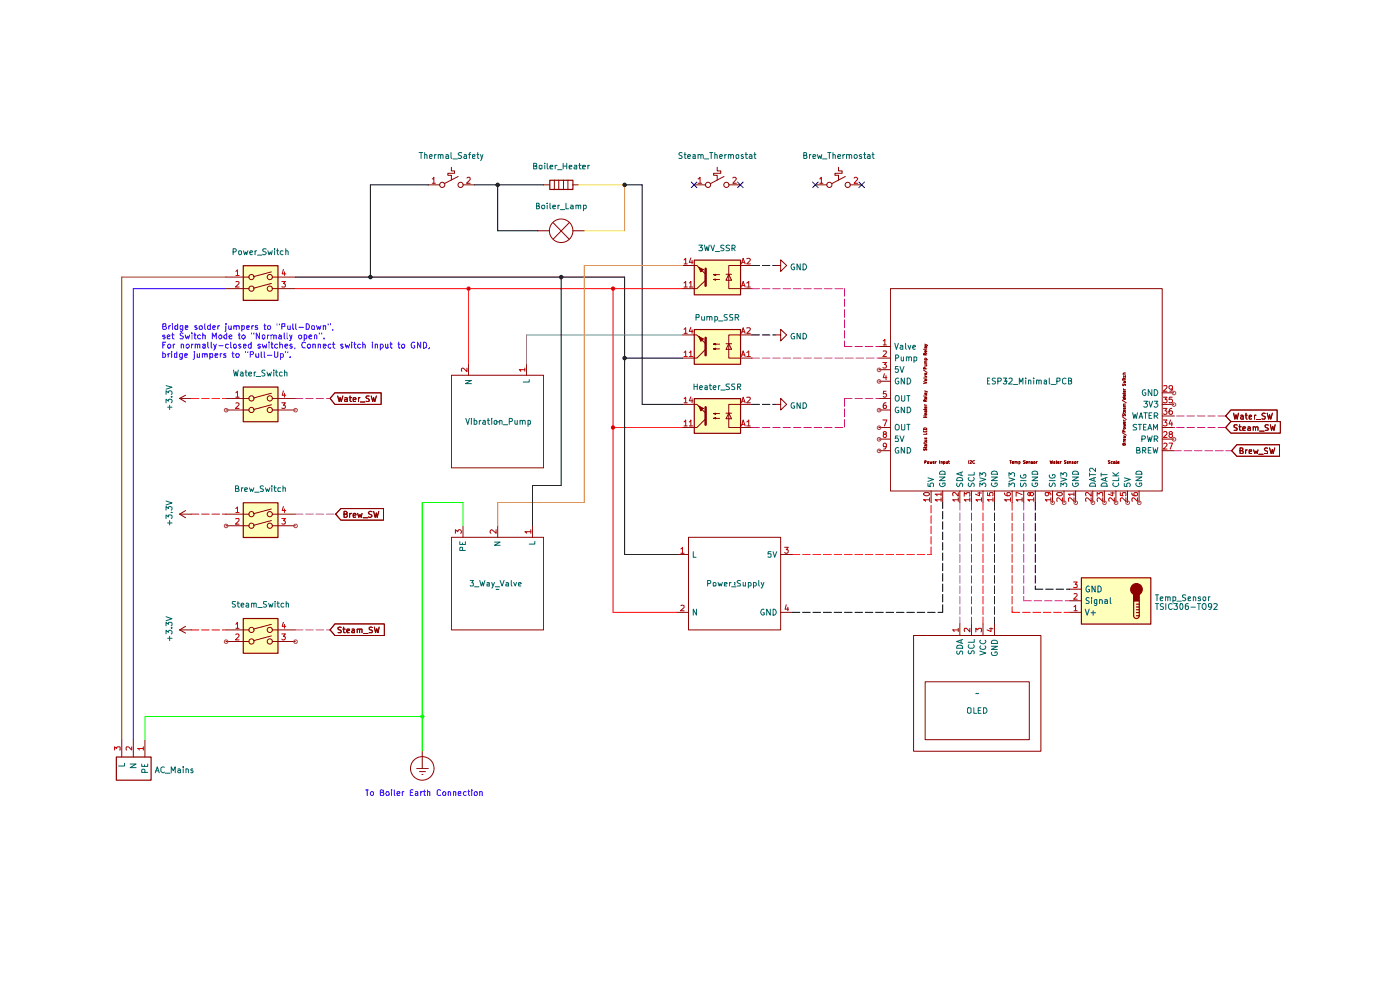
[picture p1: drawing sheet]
<svg xmlns="http://www.w3.org/2000/svg" width="297mm" height="210mm" viewBox="0 0 297 210" stroke-linecap="round" stroke-linejoin="round" font-family="sans-serif">
<g fill="#fdffbb">
<path d="M147.3 55.2h9.8v7.3h-9.8z"/>
<path d="M147.3 69.9h9.8v7.4h-9.8z"/>
<path d="M147.3 84.6h9.8v7.3h-9.8z"/>
<path d="M229.4 122.6h14.7v9.8h-14.7z"/>
<path d="M51.6 82.1h7.4v7.4h-7.4z"/>
<path d="M51.6 106.7h7.4v7.3h-7.4z"/>
<path d="M51.6 131.2h7.4v7.4h-7.4z"/>
<path d="M51.6 56.4h7.4v7.3h-7.4z"/>
</g>
<g fill="none" stroke="#8d0000" stroke-width=".21">
<path d="M147.2 39.2h2.5M152.2 35.5v.8h.7v.5h-1.5v.4h.8v1M153.6 37.4l-2.9 1.6M154.6 39.2h2.5M114.1 49h2.5M117.4 47.3l3.3 3.4M120.7 47.3l-3.3 3.4M121.5 49h2.5M151.4 59.3l.4 .1v-.2l-.4 .1h1.3M151.4 58.3l.4 .1v-.2l-.4 .1h1.3M154 58.2h1.2M154.6 58.2l.6 1.2h-1.2z"/>
<path d="M157.1 56.3h-2.5v4.9h2.5"/>
<circle cx="150.2" cy="39.2" r=".55"/>
<circle cx="154.1" cy="39.2" r=".55"/>
<circle cx="119" cy="49" r="2.5"/>
</g>
<path d="M148.1 37.9l.4-.3v1.3M148.1 38.9h.7M155.5 37.8l.1-.2h.4l.2 .3-.7 1h.7" fill="none" stroke="#b40000" stroke-width=".21"/>
<path d="M147.3 55.2h9.8v7.3h-9.8z" fill="none" stroke="#8d0000" stroke-width=".25"/>
<path d="M149.7 57v3.6" fill="none" stroke="#8d0000" stroke-width=".51"/>
<path d="M148.3 56.7l.9 .5-.5 .5z" fill="#8d0000"/>
<path d="M144.8 56.3h3l1.9 1.9v1.2l-1.9 1.8h-3M148.3 56.7l.9 .5-.5 .5zM157.1 56.3h2.4M151.4 74l.4 .1v-.3l-.4 .2h1.3M151.4 73l.4 .2v-.3l-.4 .1h1.3M154 72.9h1.2M154.6 72.9l.6 1.2h-1.2zM157.1 71h-2.5v5h2.5M157.1 61.2h2.4" fill="none" stroke="#8d0000" stroke-width=".21"/>
<g fill="none" stroke="#b40000" stroke-width=".21">
<path d="M145.1 55.1l.4-.3v1.2M145.1 56h.7M146.6 54.7l-.4 .9h.8M146.8 55.2v.8M157.3 56l.4-1.2 .4 1.2M157.4 55.6h.6M158.4 54.9l.5-.1 .3 .2-.8 1h.8M145.1 60l.4-.3v1.2M145.1 60.9h.7M146.2 60l.4-.3v1.2M146.2 60.9h.8M157.3 60.9l.4-1.2 .4 1.2"/>
<path d="M157.4 60.5h.6M158.4 60l.4-.3v1.2M158.4 60.9h.8"/>
</g>
<path d="M147.3 69.9h9.8v7.4h-9.8z" fill="none" stroke="#8d0000" stroke-width=".25"/>
<path d="M149.7 71.6v3.8" fill="none" stroke="#8d0000" stroke-width=".51"/>
<path d="M148.3 71.4l.9 .5-.5 .5z" fill="#8d0000"/>
<g fill="none" stroke="#8d0000" stroke-width=".21">
<path d="M90.9 39.2h2.4M95.8 35.5v.8h.6v.5h-1.4v.4h.8v1M97.2 37.4l-3 1.6M98.2 39.2h2.5M115.3 39.2h1.3M117.6 38.2v1.9M118.5 38.2v1.9M119.6 38.2v1.9M120.5 38.2v1.9M121.5 39.2h1.2M95.8 79.6h19.5v19.6h-19.5zM99.4 77.2v2.4"/>
<path d="M111.7 77.2v2.4M144.8 71h3l1.9 1.9v1.2l-1.9 1.9h-3M148.3 71.4l.9 .5-.5 .5zM157.1 76h2.4M157.1 71h2.4M151.4 88.7l.4 .1v-.2l-.4 .1h1.3M151.4 87.7l.4 .2v-.3l-.4 .1h1.3M154 87.6h1.2M154.6 87.6l.6 1.2h-1.2zM157.1 85.8h-2.5v4.9h2.5M95.8 114h19.5v19.6h-19.5zM98.2 111.5v2.5"/>
<path d="M105.6 111.5v2.5M113 111.5v2.5M143.6 117.6h2.5M146.1 114h19.5v19.6h-19.5zM165.6 117.6h2.5M143.6 129.9h2.5M165.6 129.9h2.5"/>
<circle cx="93.8" cy="39.2" r=".55"/>
<circle cx="97.7" cy="39.2" r=".55"/>
</g>
<g fill="none" stroke="#b40000" stroke-width=".21">
<path d="M91.7 37.9h.2l.1-.3v1.3M91.7 38.9h.7M99.1 37.8l.1-.2h.4l.1 .2v.3l-.7 .8h.7M99.1 78.1v.7l-.9-.7-.3 .2 .1 .5M111.3 78.4h-1.1l.3 .4M111.3 78.1v.7M145.1 74.8l.4-.4v1.2M145.1 69.9l.4-.4v1.2M145.1 75.6h.7M145.1 70.7h.7M146.2 74.8l.4-.4v1.2M146.2 75.6h.8"/>
<path d="M146.6 69.4l-.4 .9h.8M146.8 69.9v.8M157.3 75.6l.4-1.2 .4 1.2M157.3 70.7l.4-1.2 .4 1.2M157.4 75.3h.6M157.4 70.4h.6M158.4 74.8l.4-.4v1.2M158.4 69.6l.6-.1 .2 .2-.1 .3-.7 .7h.8M158.4 75.6h.8M96.6 113.1v-.7l.5 .4 .1-.3 .4-.1 .3 .2v.4l-.2 .1M105.2 112.4v.7l-.9-.7-.3 .2v.4l.1 .1M112.6 112.8h-1.3l.4 .2v.1"/>
<path d="M112.6 112.4v.7M144.4 116.4l.4-.3v1.3M144.4 117.4h.7M166.5 116.1h.7l-.4 .5h.3l.1 .2-.1 .5-.5 .1-.1-.2M144.4 128.5h.7v.4l-.7 .7h.7M166.8 128.3l-.3 .9h.8M167.1 128.8v.8"/>
</g>
<path d="M116.6 38.2h4.9v2h-4.9zM147.3 84.6h9.8v7.3h-9.8z" fill="none" stroke="#8d0000" stroke-width=".25"/>
<g fill="none" stroke="#006664" stroke-width=".21">
<path d="M98.7 80.7h1.3l-1.3 .7h1.3M112.3 80.5v.5h-1.3M97.5 114.9v.6h1.2v-.6M98.1 116.8v-.6l-.5-.1-.1 .7h1.2M98.1 115.2v.3M104.9 115h1.2l-1.2 .7h1.2M113.5 114.8v.6h-1.2M147.1 117v1.2h.6M163.6 117h-.6l-.1 .5h.7v.6h-.7M164 117l.3 1.2 .5-1.2M147.7 129.2v1.3l-.6-1.3v1.3M162.1 129.3l-.1-.1a.6 .6 0 0 0-.6 .7 .6 .6 0 0 0 .7 .5v-.4h-.2"/>
<path d="M163.4 129.2v1.3l-.8-1.3v1.3M164 129.2a.64 .64 0 0 1 .7 .6 .64 .64 0 0 1-.7 .7z"/>
</g>
<path d="M149.7 86.4v3.7" fill="none" stroke="#8d0000" stroke-width=".51"/>
<path d="M148.3 86.1l.9 .5-.5 .5z" fill="#8d0000"/>
<g fill="none" stroke="#8d0000" stroke-width=".21">
<path d="M173 39.2h2.4M177.9 35.5v.8h.8v.5h-1.6v.4h.8v1M179.3 37.4l-2.8 1.6M180.3 39.2h2.5M164.4 56.3h1.2v-1.2l1.3 1.2-1.3 1.3v-1.3M164.4 71h1.2v-1.1l1.3 1.1-1.3 1.3v-1.3M144.8 85.8h3l1.9 1.8v1.2l-1.9 1.9h-3M148.3 86.1l.9 .5-.5 .5zM157.1 90.7h2.4M157.1 85.8h2.4M164.4 85.8h1.2v-1.3l1.3 1.3-1.3 1.2v-1.2M261.1 89.4h10.5v2.5h-10.5l-1.1-1.2z"/>
<path d="M261.1 87h9.8v2.4h-9.8l-1.1-1.2zM261.7 87.6l.3 1.3 .2-.9 .3 .9 .2-1.3M262.4 94.3h9v2.5h-9l-1.1-1.2zM262.5 90.2h-.7v.4l.6 .2 .1 .1-.1 .4h-.6M262.8 90.5h.5M263 90.1v1l.1 .2h.2M263.1 95.6h.4l.2-.2v-.3l-.6-.1v1.2h.6v-.3l-.2-.3M263.2 88.2l.4-.1 .1 .1v.7M263.7 90.9l.5-.1-.1-.3-.4 .1v.7h.5M263.7 88.3l-.6 .3 .2 .3 .4-.1M264.2 88.1h.4M264.2 95.4v.8"/>
<path d="M264.3 87.6v1.1l.3 .2M264.6 95.4l-.4 .3M264.8 90.6l.3-.1 .2 .2v.6h-.5l-.1-.3 .1-.1 .5-.1M265 95.9l.5-.2v-.3h-.5v.8h.5M265 88.5l.5-.2v-.1h-.5v.6h.5M265.9 90.6l.3-.1 .2 .2v.6M265.9 90.5v.8M265.9 95.4l.3 .8 .3-.5 .2 .5 .2-.8M266.1 88.1v.8M266.4 90.7l.1-.2 .4 .1v.7M266.5 88.1l-.4 .1v.1M266.5 89h1"/>
<path d="M267 96.4h1M267.2 91.5h.9M268.4 87.7l-.4-.1-.3 .3 .1 .3 .6 .2v.3l-.2 .2-.5-.1M268.8 87.6l.4 1.3 .1-.9 .3 .9 .3-1.3M268.9 95.1l-.4-.1-.3 .3 .3 .3 .4 .2v.3l-.7 .1M269.1 90.2h-.7v.4l.7 .3-.2 .4h-.5M269.3 95l.4 1.2 .2-.9 .2 .9 .3-1.2M269.5 90.1l.3 1.2 .2-.9 .3 .9 .2-1.2M193.8 134.8h27v24.6h-27zM203.6 132.3v2.5M206.1 132.3v2.5M208.5 132.3v2.5"/>
<path d="M211 132.3v2.5M196.3 144.6h22.1v12.3h-22.1z"/>
<circle cx="175.9" cy="39.2" r=".55"/>
<circle cx="179.8" cy="39.2" r=".55"/>
</g>
<g fill="none" stroke="#b40000" stroke-width=".21">
<path d="M173.9 37.9l.3-.3v1.3M173.9 38.9h.7M181.2 37.8l.2-.2h.3l.3 .3-.8 1h.8M145.1 89.5l.4-.4v1.3M145.1 84.6l.4-.3v1.1M145.1 90.4h.7M145.1 85.4h.7M146.2 89.5l.4-.4v1.3M146.2 90.4h.8M146.6 84.2l-.4 .8h.8M146.8 84.6v.8M157.3 90.4l.4-1.3 .4 1.3"/>
<path d="M157.3 85.4l.4-1.1 .4 1.1M157.4 90h.6M157.4 85.1h.6M158.4 89.5l.4-.4v1.3M158.4 84.3h.6l.2 .1-.1 .4-.7 .6h.8M158.4 90.4h.8M203.3 133.6h-1.2l.3 .4M203.3 133.3v.7M205.7 133.3v.7l-.6-.7h-.5v.7M207 134v-.7l.4 .3 .2-.3h.5v.7M209.9 133.4h.8M210.2 133.2v.8l-.8-.4"/>
</g>
<g fill="none" stroke="#006664" stroke-width=".21">
<path d="M203 138.1v.4l.2 .3 .3-.2 .2-.5h.4l.1 .2-.1 .5M203.1 136.9h1l.1 .6h-1.2zM203.9 135.8v.6M204.2 135.6l-1.2 .5 1.2 .4M205.5 138v.6h.5l.2-.5 .2-.1 .3 .3-.1 .4M205.6 136.7l-.2 .5 .3 .3h.6l.3-.2 .1-.3-.2-.3M206.7 135.6v.6h-1.3M207.9 138.1l1.2 .4-1.2 .5M208 137l-.1 .3a.65 .65 0 0 0 .6 .5 .65 .65 0 0 0 .6-.5l-.1-.3M208 135.8l-.1 .2a.6 .6 0 0 0 .6 .6 .6 .6 0 0 0 .5-.8M210.3 137.1h1.3l-1.3 .7h1.3M210.4 138.4v.5l.3 .1h.5l.3-.1 .1-.4-.2-.2h-.3v.2"/>
<path d="M210.4 136l.3-.2h.5l.4 .4v.3h-1.3z"/>
</g>
<path d="M229.4 122.6h14.7v9.8h-14.7zM240.5 130.6a.59 .59 0 0 0 .6 .6 .59 .59 0 0 0 .6-.6M241.1 130.6h.6M241.1 129.9h.6M241.1 129.3h.6M241.1 128.7h.6M241.1 128.2h.6M241.7 127.5v3.1" fill="none" stroke="#8d0000" stroke-width=".25"/>
<circle cx="241.1" cy="125" r="1.23" fill="#8d0000"/>
<g fill="none" stroke="#8d0000" stroke-width=".25">
<path d="M240.5 127.5v3.1"/>
<circle cx="241.1" cy="125" r="1.23"/>
</g>
<path d="M240.5 125.7h1.2v1.8h-1.2z" fill="#8d0000"/>
<path d="M51.6 56.4h7.4v7.3h-7.4zM51.6 82.1h7.4v7.4h-7.4zM51.6 106.7h7.4v7.3h-7.4zM51.6 131.2h7.4v7.4h-7.4zM240.5 125.7h1.2v1.8h-1.2zM24.7 160.6h7.4v4.9h-7.4z" fill="none" stroke="#8d0000" stroke-width=".25"/>
<g fill="none" stroke="#8d0000" stroke-width=".21">
<path d="M47.9 58.8h4.9M57.6 57.7l-3.8 1M57.7 58.8h5M47.9 61.2h4.9M57.6 60.1l-3.8 1M57.7 61.2h5M186.4 73.5h2.5M186.4 76h2.5M186.4 78.4h2.5M188.9 61.2h57.7v43h-57.7zM195.9 78.5l.8 .5M196.2 79.7l.4 .2h-.4"/>
<path d="M196.2 73l.6 .3M196.2 77.4h.4M196.3 78.2v-.2l-.3-.1-.1 .3h.7M196.3 75.3v-.4l-.4 .1v.3h.7M196.3 73.5v.3h.3l-.1-.3M196.5 79.2v.2h-.3v-.2h.1v.2M196.5 77.4v.3h-.3M196.5 76.3l.1-.2-.2-.1h-.2v.3h.6M196.5 74.4v.3h-.3v-.3h.1v.3M196.6 76.8l-.4 .1v.2h.4M196.6 76.6h-.3v.2M196.6 74l-.7 .1"/>
<path d="M196.6 73.5h-.3l-.1 .3M196.6 74.9l-.3 .2M196.6 73.2l-.4 .1M238.2 79.3h.6M238.3 79.7l.1 .2h.3v-.2M238.8 79.1h-.4v.2M38.1 84.5h2.5M38.1 84.5l1.3 .8M39.4 83.8l-1.3 .7M47.9 84.5h4.9M47.9 87h4.9M57.6 83.4l-3.8 1"/>
<path d="M57.6 85.9l-3.8 1M57.7 84.5h5M57.7 87h5M71 83.3h9.9v2.5h-9.9l-1-1.3zM71.6 84l.4 1.2 .1-.9 .3 .9 .3-1.2M73.2 84.4h.5v.8M73.7 84.7l-.5 .1-.1 .1 .1 .3 .5-.1M74.1 84.3h.5M74.3 84v1l.3 .2M74.9 84.8l.6-.1-.1-.4-.5 .1v.7h.5M76 84.3v.9M76.4 84.3l-.4 .3"/>
<path d="M76.5 85.3h.9M78.3 84h-.5l-.2 .2 .2 .3 .5 .3v.3h-.7M78.7 84l.4 1.2 .2-.9 .2 .9 .3-1.2M186.4 80.9h2.5M186.4 84.5h2.5M186.4 87h2.5M186.4 90.7h2.5M186.4 93.1h2.5M186.4 95.6h2.5M195.9 81l.7 .2-.7 .2M195.9 91.4v.2h.7v-.2M195.9 88.6h.7"/>
<path d="M195.9 88.2h.7M196 95.2v.3l.3-.1v-.2l.3 .1-.1 .2M196 90.8h.5l.1 .3h-.7zM196.2 85.8l.1 .1M196.2 82.9l.6 .3M196.2 92.9l.1 .2 .2-.2v.2M196.2 98.1l.3-.2-.1-.2h-.2v.6M196.2 86.7v.3M196.2 93.8v.3M196.2 94.8v.2M196.2 85.9h.4M196.2 93.4h.4"/>
<path d="M196.3 85.1l-.1-.3-.3 .1v.2h.7M196.3 88.2v.4M196.3 91.5v.1M196.3 80.5v.3l.3-.1-.1-.2M196.3 87.1l.1 .4 .2-.1-.1-.3M196.3 83.4l.1 .3h.2l-.1-.3M196.3 94.3v.3l.3-.1-.1-.2M196.5 87.7v.3h-.3v-.3l.1-.1v.4M196.5 86.3v.2h-.3v-.2h.1v.2M196.5 84.3v.3l-.3-.1v-.2h.1v.3M196.5 93.4v.3h-.3M196.6 80.5h-.4v.3"/>
<path d="M196.6 80.1l-.7 .1M196.6 87.1h-.3l-.1 .3M196.6 86.7l-.1 .2h-.6M196.6 83.9l-.7 .1M196.6 83.4h-.4v.3M196.6 94.8l-.1 .1h-.6M196.6 94.3h-.4v.3M196.6 93.8l-.1 .2h-.6M196.6 91.9v.2h-.7M196.6 84.8l-.3 .2M196.6 83.1l-.4 .1M196.8 98h.2v.3h-.2z"/>
<path d="M197.3 97.9l.1 .4v-.2l.2 .2 .1-.4M198 98.1h.2l-.1-.2-.1 .1v.3h.2M198.5 97.9v.4M198.6 97.9l-.1 .2M199.3 97.7v.6M199.6 98h.3v.3M199.6 97.9v.4M200.2 98l.1-.1 .2 .2-.1 .2h-.2M200.2 97.9v.6M200.7 97.9v.4l.3-.1M201 97.9v.4M201.2 97.9h.2"/>
<path d="M201.3 97.7v.5l.1 .1M205.5 97.7v.6M205.7 97.7h.4v.3l-.4 .3h.4M206.8 97.7l-.5 .1v.3l.2 .2 .3-.1M214.2 97.7h.4M214.4 97.7v.6M214.7 98.1h.4l-.1-.2-.3 .1v.2l.4 .1M215.3 98h.3v.3M215.3 97.9v.4M215.6 98h.2v.3M216.2 98h.2v.2l-.2 .1M216.2 97.9v.6"/>
<path d="M217.5 97.7h-.3l-.1 .2a.3 .3 0 0 1 .3 .1 .3 .3 0 0 1 0 .3h-.3M217.7 98.1h.3l-.1-.2-.2 .1v.2l.2 .1M218.3 98h.2v.3M218.3 97.9v.4M219 98h-.2l.2 .1v.2h-.2M219.3 98l.2-.1 .1 .3-.2 .1zM219.9 97.9v.4M220.1 97.9l-.2 .2M222.8 97.7l.1 .6 .1-.4 .2 .4 .1-.6M223.5 98h.3v.3h-.3v-.2h.3M224 97.9h.2M224.1 97.7l.1 .6"/>
<path d="M224.4 98.1h.3l-.1-.2-.2 .1v.2l.3 .1M225 97.9v.4M225.1 97.9l-.1 .2M226.1 97.7h-.3v.3l.3 .1v.2h-.3M226.4 98.1h.3l-.1-.2-.2 .1v.3h.3M226.9 98h.3v.3M226.9 97.9v.4M227.7 98h-.3l.3 .3h-.3M227.9 98h.4l-.1 .3-.3-.1zM228.5 97.9v.4M228.7 97.9l-.2 .2M235.5 97.7h-.4v.3l.4 .1-.1 .2h-.3"/>
<path d="M236 98h-.3v.2l.3 .1M236.2 98h.4v.3h-.4l.1-.2h.3M236.8 97.7l.1 .6M237.1 98.1h.3l-.1-.2-.2 .1v.2l.3 .1M238.1 91.8l.8 .5M238.1 88.4l.8 .6M238.1 84.9l.8 .5M238.2 87.9v.3h.2l.1-.3 .3 .1-.1 .2M238.2 84.3l.6 .1-.5 .1 .5 .2-.6 .1M238.2 81.5v.3l.5-.3v.3M238.2 80.5h.1M238.3 93.6l.1 .1"/>
<path d="M238.3 92.5l.5 .1-.4 .1 .4 .1-.5 .1M238.3 90l.5 .1-.4 .2 .4 .1h-.5M238.3 89.1l.1 .2M238.3 82.5l.1 .1M238.3 80.8l.5 .1-.4 .1 .4 .1-.5 .1M238.3 93.7h.5M238.3 89.3h.5M238.3 80.1v.3M238.3 83.3v.3M238.3 87.5v.2M238.3 86.2h.5M238.3 82.6h.5"/>
<path d="M238.3 80.5h.5M238.4 94.2h.4v.2h-.6v-.3l.2 .1v.2M238.4 91.6v-.3l-.1-.1-.1 .4h.6M238.4 90.7l.4 .1-.2 .2-.3-.1zM238.5 86.5v.3l.3-.1-.1-.2M238.5 83.7v.4l.3-.1-.1-.3M238.7 93.1v.3h-.4v-.3h.2v.3M238.7 89.5v.3h-.3l-.1-.3h.2v.3M238.7 87.1v.2h-.4v-.2h.2v.2M238.7 82.9v.3h-.4v-.3h.2v.3M238.8 87.5l-.1 .1h-.5M238.8 86.5h-.5v.3"/>
<path d="M238.8 85.9h-.5l.1 .3M238.8 85.7h-.5l.1 .2M238.8 83.7h-.4l-.1 .4M238.8 83.3l-.1 .2h-.5M238.8 80.1l-.1 .2h-.5M246.6 88.2h2.4M246.6 90.7h2.4M246.6 93.1h2.4M246.6 95.6h2.4M246.6 83.3h2.4M246.6 85.8h2.4M261.1 89.4h10.5v2.5h-10.5l-1.1-1.2z"/>
<path d="M261.1 87h9.8v2.4h-9.8l-1.1-1.2zM261.7 87.6l.3 1.3 .2-.9 .3 .9 .2-1.3M262.4 94.3h9v2.5h-9l-1.1-1.2zM262.5 90.2h-.7v.4l.6 .2 .1 .1-.1 .4h-.6M262.8 90.5h.5M263 90.1v1l.1 .2h.2M263.1 95.6h.4l.2-.2v-.3l-.6-.1v1.2h.6v-.3l-.2-.3M263.2 88.2l.4-.1 .1 .1v.7M263.7 90.9l.5-.1-.1-.3-.4 .1v.7h.5M263.7 88.3l-.6 .3 .2 .3 .4-.1M264.2 88.1h.4M264.2 95.4v.8"/>
<path d="M264.3 87.6v1.1l.3 .2M264.6 95.4l-.4 .3M264.8 90.6l.3-.1 .2 .2v.6h-.5l-.1-.3 .1-.1 .5-.1M265 95.9l.5-.2v-.3h-.5v.8h.5M265 88.5l.5-.2v-.1h-.5v.6h.5M265.9 90.6l.3-.1 .2 .2v.6M265.9 90.5v.8M265.9 95.4l.3 .8 .3-.5 .2 .5 .2-.8M266.1 88.1v.8M266.4 90.7l.1-.2 .4 .1v.7M266.5 88.1l-.4 .1v.1M266.5 89h1"/>
<path d="M267 96.4h1M267.2 91.5h.9M268.4 87.7l-.4-.1-.3 .3 .1 .3 .6 .2v.3l-.2 .2-.5-.1M268.8 87.6l.4 1.3 .1-.9 .3 .9 .3-1.3M268.9 95.1l-.4-.1-.3 .3 .3 .3 .4 .2v.3l-.7 .1M269.1 90.2h-.7v.4l.7 .3-.2 .4h-.5M269.3 95l.4 1.2 .2-.9 .2 .9 .3-1.2M269.5 90.1l.3 1.2 .2-.9 .3 .9 .2-1.2M38.1 109.1h2.5M38.1 109.1l1.3 .7M39.4 108.3l-1.3 .8M47.9 109.1h4.9"/>
<path d="M47.9 111.5h4.9M57.6 108l-3.8 1M57.6 110.4l-3.8 1M57.7 109.1h5M57.7 111.5h5M72.3 107.9h9.1v2.4h-9.1l-1.1-1.2zM73 109.1h.4l.3-.4-.3-.2h-.4v1.2l.7-.1v-.4l-.3-.1M74.2 108.9v.8M74.6 108.9l-.4 .2M74.9 109.3l.6-.1-.1-.3-.5 .1v.7h.5M75.9 108.9l.2 .8 .3-.6 .2 .6 .2-.8M77.1 109.8h.9"/>
<path d="M78.9 108.6l-.5-.1-.2 .2v.3l.6 .2 .1 .3-.2 .2h-.5M79.3 108.5l.3 1.2 .2-.9 .2 .9 .4-1.2M197.5 104.2v2.4M200 104.2v2.4M203.6 104.2v2.4M206.1 104.2v2.4M208.5 104.2v2.4M211 104.2v2.4M214.7 104.2v2.4M217.2 104.2v2.4M219.6 104.2v2.4M223.3 104.2v2.4"/>
<path d="M225.7 104.2v2.4M228.2 104.2v2.4M231.8 104.2v2.4M234.3 104.2v2.4M236.7 104.2v2.4M239.2 104.2v2.4M241.6 104.2v2.4M38.1 133.6h2.5M38.1 133.6l1.3 .7M39.4 132.9l-1.3 .7M47.9 133.6h4.9M47.9 136.1h4.9"/>
<path d="M57.6 132.4l-3.8 1M57.6 134.9l-3.8 1M57.7 133.6h5M57.7 136.1h5M71 132.3h10.5v2.5h-10.5l-1-1.2zM72.4 133.1h-.7l.1 .4a.47 .47 0 0 1 .5 .2 .47 .47 0 0 1 0 .5h-.6M72.7 133.4h.5M72.9 133v1l.1 .2h.2M73.6 133.9l.6-.2-.1-.3h-.4l-.1 .2 .1 .6h.4M74.7 133.4h.4l.1 .2v.6h-.5l-.1-.2 .6-.3M75.8 133.5l.5-.1v.8M75.8 133.4v.8"/>
<path d="M76.3 133.6l.1-.2h.4v.8M77.1 134.4h1M79 133.1h-.7v.3l.7 .5-.1 .3h-.6M79.4 133l.3 1.2 .2-.8 .3 .8 .2-1.2M226.9 129.9h2.5M226.9 127.4h2.5M226.9 125h2.5M25.8 156.9v3.6M28.3 156.9v3.6M30.7 156.9v3.6M89.6 159.4v3.6M88.4 163h2.5"/>
<path d="M89 163.7h1.3M89.5 164.3h.3"/>
<circle cx="53.3" cy="58.8" r=".55"/>
<circle cx="57.2" cy="58.8" r=".55"/>
<circle cx="53.3" cy="61.2" r=".55"/>
<circle cx="57.2" cy="61.2" r=".55"/>
<circle cx="53.3" cy="87" r=".55"/>
<circle cx="53.3" cy="84.5" r=".55"/>
<circle cx="57.2" cy="87" r=".55"/>
<circle cx="57.2" cy="84.5" r=".55"/>
<circle cx="53.3" cy="109.1" r=".55"/>
<circle cx="53.3" cy="111.5" r=".55"/>
<circle cx="57.2" cy="109.1" r=".55"/>
<circle cx="57.2" cy="111.5" r=".55"/>
<circle cx="53.3" cy="136.1" r=".55"/>
<circle cx="53.3" cy="133.6" r=".55"/>
<circle cx="57.2" cy="133.6" r=".55"/>
<circle cx="57.2" cy="136.1" r=".55"/>
<circle cx="89.6" cy="163" r="2.5"/>
</g>
<g fill="none" stroke="#b40000" stroke-width=".21">
<path d="M50 57.6l.4-.4v1.2M50 59.8l.5-.1 .2 .3-.7 .9h.7M50 58.4h.7M59.8 59.7h.7l-.4 .4 .4 .3v.3l-.1 .2-.6-.1M60.1 57.2l-.2 .9h.7M60.4 57.7v.7M187.3 76.9h.7l-.4 .4 .4 .3v.4h-.7M187.4 72.3l.3-.3v1.2M187.4 74.5l.6-.1v.4l-.7 .8h.7M187.4 73.2h.6M187.6 79.3l-.2 .8h.7M188 79.7v.8"/>
<path d="M50 83.3l.4-.3v1.3M50 85.5l.5-.1 .2 .4-.7 .8h.7M50 84.3h.7M59.8 85.4h.7l-.4 .5 .4 .2v.4l-.1 .1-.6-.1M60.1 82.9l-.2 .9h.7M60.4 83.4v.9M187.3 89.1h.8l-.5 1.3M187.6 92.1l-.1-.1a.31 .31 0 0 1 0-.4 .31 .31 0 0 1 .5 .1v.3l-.5 .1-.1 .5a.35 .35 0 0 0 .3 .2 .35 .35 0 0 0 .3-.2v-.5h-.2M188 83h-.5l-.1 .6 .6-.1v.7l-.5 .1-.1-.2M188 85.4l-.5 .1-.1 .4 .1 .7h.5v-.7h-.5l-.1 .2M188 94.6v.2h-.5l-.1-.2 .1-.5 .3-.1 .2 .2a.85 .85 0 0 1-.3 1.1h-.2M246.8 84.3h.8l-.5 .4 .5 .2-.1 .5h-.7"/>
<path d="M246.8 86.6h.8l-.5 .5 .5 .3-.1 .4h-.7M246.8 89.1h.8l-.5 .5 .5 .2-.1 .5h-.7M246.9 81.9l.6-.1 .1 .3-.8 .9h.8M246.9 91.7l.4-.2 .3 .5-.8 .8h.8M246.9 94.2l.4-.2 .3 .4-.8 .9h.8M248 94h.8l-.6 1.3M248.2 92.1l-.2-.3 .2-.3h.3l.3 .4-.8 .4v.3l.2 .2 .5-.1 .1-.1v-.3l-.3-.2M248.3 89.1l-.3 .8h.8M248.6 86.6a.72 .72 0 0 0-.6 .6 .72 .72 0 0 0 .2 .7l.5-.1a.42 .42 0 0 0-.1-.5 .42 .42 0 0 0-.5-.1l-.1 .2M248.6 89.5v.9M248.7 84.3h-.6l-.1 .5h.7v.6h-.7M248.8 82.3l-.3 .3h-.3l-.2-.3v-.3l.2-.2h.4a.94 .94 0 0 1 0 1.1l-.4 .1"/>
<path d="M50 107.9l.4-.4v1.2M50 110.1l.6-.1 .1 .3-.7 .9h.7M50 108.7h.7M59.8 110h.7l-.4 .4 .4 .3v.4h-.7M60.1 107.5l-.2 .8h.7M60.4 108v.7M195.9 104.7l.3-.2h.7l.2 .2a.6 .6 0 0 1-.4 .5 .6 .6 0 0 1-.7-.2zM197.2 106h-1.3l.4 .4M197.2 105.6v.8M199.6 106h-1.2l.4 .4M199.6 104.8h-1.2l.4 .4M199.6 104.5v.7"/>
<path d="M199.6 105.6v.8M203.3 106h-1.2l.3 .4M203.3 104.5v.8l-.7-.8h-.4v.7M203.3 105.6v.8M204.6 105.3v-.8l.4 .3 .2-.3h.5v.8M205.7 106h-1.1l.3 .4M205.7 105.6v.8M207.4 104.6h.8M207.8 104.4v.8l-.9-.4M208.2 106h-1.2l.4 .4M208.2 105.6v.8M209.5 104.5v.6l.6 .1-.2-.2v-.3l.2-.2h.5v.7"/>
<path d="M210.7 106h-1.2l.3 .4M210.7 105.6v.8M213.1 104.6l.2 .4 .8 .2 .3-.3-.2-.4-.6 .1v.4l.2 .2M214.4 106h-1.3l.3 .2v.2M214.4 105.6v.8M216.8 106h-1.2l.3 .2v.2M216.8 104.9l-1.2-.5v.9M216.8 105.6v.8M218.5 104.7l.2-.2h.4l.2 .2v.2l-.3 .3h-.2l-.3-.3-.1-.4-.4 .2v.2l.3 .3 .2-.3M219.3 106h-1.3l.4 .2v.2M219.3 105.6v.8M222.3 104.5l.2 .2v.2l-.2 .3h-.4l-.2-.2 .1-.5h.9l.2 .5"/>
<path d="M222.9 106h-1.2l.4 .4M222.9 105.6v.8M224.2 104.7l.2-.2h.7l.3 .2a.64 .64 0 0 1-.6 .5 .64 .64 0 0 1-.6-.4zM225.4 105.6v.8l-.9-.8-.3 .2 .1 .6M227.8 105.6v.8l-.8-.8-.3 .2v.6M227.8 104.8h-1.1l.3 .4M227.8 104.5v.7M231.5 105.6v.8l-.9-.8-.3 .2 .1 .6M231.5 104.5v.8l-.7-.8h-.4v.7M232.8 105.3v-.8l.4 .3 .1-.3h.6v.8M233.9 105.6v.8l-.8-.8-.3 .2v.6M235.6 104.6h.8"/>
<path d="M236.1 104.4v.8l-1-.4M236.4 105.6v.8l-.9-.8-.3 .2 .1 .6M237.7 104.5v.6l.6 .1-.2-.2v-.3l.2-.2h.5v.7M238.8 105.6v.8l-.8-.8-.3 .2v.6M240.1 104.6l.1 .4a.94 .94 0 0 0 1.1 0l-.1-.5h-.5l-.2 .4 .3 .3M241.3 105.6v.8l-.8-.8-.4 .2 .1 .6M50 132.4l.4-.4v1.3M50 134.6l.5-.1 .2 .3-.7 .9h.7M50 133.3h.7M59.8 134.5h.7l-.4 .5 .4 .1v.4l-.2 .2h-.4l-.1-.1M60.1 132l-.2 .9h.7M60.4 132.4v.9"/>
<path d="M227.8 123.5h.7l-.4 .5h.3l.1 .1-.1 .5h-.6M227.8 128.7l.4-.3v1.2M227.8 126l.5-.1 .2 .4-.7 .8h.7M227.8 129.6h.7M24.3 159.1v-.7l.4 .4 .2-.4h.5v.7M27.9 158.4v.7l-.6-.7-.5 .1v.6M30.4 158.8h-1.2l.4 .3M30.4 158.4v.7"/>
</g>
<g fill="none" stroke="#006664" stroke-width=".21">
<path d="M189.8 72.8l.4 1.3 .4-1.3M190 76h.4l.3-.3-.3-.4h-.4v1.3M190.5 77.7h-.5l-.1 .6 .6-.1v.7l-.4 .1-.2-.2M190.9 77.7l.5 1.3 .4-1.3M191 73.3h.5v.8M191.2 75.7v.7l.2 .2 .3-.2M191.5 73.5l-.6 .3 .2 .3 .4-.1M191.7 75.7v.9M192.1 72.8v1.1l.2 .2M192.3 75.8h.5v.8M192.3 75.7v.9M192.6 73.2l.4 .9 .2-.9"/>
<path d="M192.8 75.9l.2-.2 .4 .2v.7M193.6 73.7l.6-.2-.1-.3-.5 .2v.5l.2 .2 .3-.1M193.9 75.8h.6v.6l-.2 .2-.4-.1M193.9 75.7v1.2M190.1 83.9h.4a.74 .74 0 0 1 .2 1l-.5 .2a.86 .86 0 0 1-.1-1.2zM190.2 90l.5 .2a.74 .74 0 0 1-.2 1h-.4a.86 .86 0 0 1 .1-1.2zM190.5 92.5h-.5l-.1 .6 .2-.2 .4 .1v.7l-.6-.1M190.6 80.3l-.1-.1a.64 .64 0 0 0-.6 .6 .64 .64 0 0 0 .5 .7l.3-.2v-.4h-.3M190.6 86.4h-.4a.61 .61 0 0 0-.3 .8 .61 .61 0 0 0 .8 .3v-.4h-.3M190.6 95l-.1-.1a.66 .66 0 0 0-.6 .5 .66 .66 0 0 0 .3 .7l.5-.1v-.4h-.3M190.9 92.5l.5 1.2 .4-1.2M191.3 83.9l.1 1.1a.36 .36 0 0 0 .5-.2v-.9"/>
<path d="M191.3 90l.1 1.2h.5v-1.2M191.9 80.2v1.3l-.7-1.3v1.3M191.9 86.4v1.2l-.7-1.2v1.2M191.9 94.9v1.2l-.7-1.2v1.2M192.4 83.9h.6M192.4 90h.6M192.5 80.2a.65 .65 0 0 1 .7 .6 .65 .65 0 0 1-.7 .7zM192.5 86.4h.5a.66 .66 0 0 1 .2 .8 .66 .66 0 0 1-.7 .4zM192.5 94.9a.66 .66 0 0 1 .7 .4 .66 .66 0 0 1-.2 .8h-.5zM192.7 83.9v1.2M192.7 90v1.2M232.4 99.3v.7l-.7-.7h-.4l-.2 .2v.3l.2 .2"/>
<path d="M240.3 87.6l.2 1.1 .3-.8 .3 .8 .2-1.1M241.1 90.1h-.6l-.1 .3 .6 .3 .1 .3-.1 .2h-.6M241.1 95.5l.6-.1v-.4l-.6-.1v1.2h.6l.2-.3-.3-.3M241.5 90h.7M241.6 88.7l.5-1.1 .3 1.1M241.7 88.4h.6M241.8 90v1.2M242.2 93.1h.5l.3-.2-.1-.3-.7-.1v1.2M242.4 95.5h.6v-.5l-.6-.1v1.2M242.6 90.6h.4M242.7 85.1h.7l-.4 .5 .4 .2v.3l-.2 .3h-.4l-.1-.2M242.7 87.6h.7"/>
<path d="M242.7 95.5l.4 .6M243 82.7l-.1-.1a.6 .6 0 0 0-.6 .7 .6 .6 0 0 0 .7 .5l.1-.5h-.3M243 87.6v1.1M243.2 90h-.6v1.2h.6M243.4 92.5l.3 1.2 .2-.9 .2 .9 .3-1.2M243.5 91.2l.4-1.2 .5 1.2M243.6 90.9h.6M243.6 95.5h.4M243.8 85.1l.3 1.3 .4-1.3M243.8 88.2h.4M244.2 94.9h-.6v1.2h.6M244.4 82.6v1.3l-.8-1.3v1.3"/>
<path d="M244.4 87.6h-.6v1.1h.6M244.6 94.9l.3 1.2 .2-.8 .3 .8 .2-1.2M244.7 91.2v-1.2l.4 .9 .4-.9v1.2M244.9 82.6a.65 .65 0 0 1 .7 .7 .65 .65 0 0 1-.7 .6zM244.9 85.1h.7l-.4 .5 .4 .2v.3l-.2 .3h-.4l-.1-.2M244.9 88.2h.5l.2-.2-.1-.4h-.6v1.1M244.9 93.1h.5l.2-.2-.1-.3-.6-.1v1.2M245.2 88.2l.4 .5M245.2 93.1l.4 .6M196.9 102.5v.6l.5 .1-.1-.1v-.4l.2-.2h.4l.1 .1v.6M196.9 101.4l1.1 .3-1.1 .4M199.3 101.2h1.2l-1.2 .8h1.2"/>
<path d="M199.4 102.5a.61 .61 0 0 0 .3 .7 .61 .61 0 0 0 .8-.2v-.5h-.5v.2M199.5 100h.8l.2 .2v.4h-1.2zM203 102.5v.5l.2 .2 .3-.1 .4-.6 .3 .2-.1 .5M203.1 101.4h1l.1 .6h-1.2zM203.9 100.3v.5M204.2 100.1l-1.2 .4 1.2 .4M205.5 102.5l-.1 .5 .3 .2 .3-.1 .3-.6 .4 .2-.1 .5M205.6 101.3l-.2 .2a.65 .65 0 0 0 .6 .5 .65 .65 0 0 0 .7-.5l-.2-.2M206.7 100.2v.6h-1.3M207.9 103.2v-.7l.5 .4 .1-.4h.4l.2 .2v.4l-.1 .1M207.9 101.4l1.2 .3-1.2 .4M207.9 101v-.7l.5 .4 .1-.4h.4l.2 .2v.4l-.1 .1"/>
<path d="M210.3 101.2h1.3l-1.3 .8h1.3M210.4 102.5l-.1 .1a.64 .64 0 0 0 .6 .6 .64 .64 0 0 0 .7-.5l-.1-.2h-.4v.2M210.5 100h.9l.2 .6h-1.3zM214 103.2v-.7l.5 .4 .2-.4h.4v.7M214 101.4l1.2 .3-1.2 .4M214 101v-.7l.5 .4 .2-.4h.4v.7M216.5 102.5v.6l.2 .1 .4-.2v-.3l.2-.2h.3v.7M216.5 100.8v.4a.61 .61 0 0 0 .8 .3 .61 .61 0 0 0 .3-.8h-.4v.2M216.5 102h1.2M219 102.5v.5a.61 .61 0 0 0 .7 .2 .61 .61 0 0 0 .4-.7h-.5v.2M219 101.2h1.1l-1.1 .8h1.1M219 100.2a.66 .66 0 0 1 .7-.3 .66 .66 0 0 1 .4 .7h-1.1z"/>
<path d="M222.6 102h1.3M222.7 102.5v.6h.4l.2-.5 .3-.1 .3 .2-.1 .5M222.7 100.8l-.1 .1a.64 .64 0 0 0 .6 .6 .64 .64 0 0 0 .7-.6l-.2-.2h-.4v.2M225 103.2v-.7l.6 .4 .1-.4h.4l.2 .2v.4l-.2 .1M225 101.4l1.3 .3-1.3 .4M225 101v-.7l.6 .4 .1-.4h.4l.2 .2v.4l-.2 .1M227.5 101.2h1.3l-1.3 .8h1.3M227.6 102.5a.58 .58 0 0 0 .5 .7 .58 .58 0 0 0 .6-.7h-.5v.2M227.7 100a.72 .72 0 0 1 1.1 .6h-1.3zM231.1 100.3v.7M231.1 100.7h1.3M231.5 102.5h.7l.2 .6h-1.3v-.2z"/>
<path d="M232.1 101.4v.6M232.4 101.3l-1.3 .4 1.3 .4M233.6 100.7h1.3M233.6 100.3v.7M233.7 102.7l.2-.2h.6l.4 .4v.2h-1.3zM234.5 101.4v.6M234.9 101.3l-1.3 .4 1.3 .4M236.1 100.9h1.2M236.1 100.3l.7 .6M236.2 102.5l-.1 .2a.61 .61 0 0 0 .7 .5 .61 .61 0 0 0 .4-.7M237.3 101.4v.6h-1.2M237.3 100.3l-.7 .5"/>
<path d="M238.5 102.5v.6l.6 .1v-.7h.4l.3 .2v.4l-.2 .1M238.5 101.4l1.3 .3-1.3 .4M241 101.2h1.2l-1.2 .8h1.2M241.1 102.5l-.1 .1a.6 .6 0 0 0 .7 .6 .6 .6 0 0 0 .5-.7h-.5v.2M241.1 100h1l.1 .6h-1.2zM230.2 129.2l.4 1.3 .5-1.3M231.1 126.8h-.6v.6l.5 .1 .1 .3-.3 .2-.4-.1M231.1 124.4a.61 .61 0 0 0-.7 .3 .61 .61 0 0 0 .1 .7l.3 .2 .3-.1v-.4h-.2M231.5 130h.9M231.6 126.8v.1M231.6 127.2v.8M231.9 129.6v.9"/>
<path d="M232.3 124.3v1.3l-.6-1.3v1.3M232.7 127.2v1.1l-.2 .2-.3-.1M232.7 127.3l-.4-.1-.1 .2v.5h.5M232.9 124.3h.4l.3 .3v.7l-.3 .3h-.4zM233.3 127.4l.1-.2 .5 .2v.6M233.3 127.2v.8M234.4 127.3l.4-.1 .2 .2v.6M235 127.5l-.6 .1v.3h.6M235.5 126.8v1.1l.2 .1M26.4 161.9v.6h-1.2M27.6 162.1h1.3l-1.3 .7h1.3M30.1 162.1v.5h1.2v-.5"/>
<path d="M30.7 162.2v.4M30.7 163.8v-.5l-.1-.1h-.4l-.1 .1v.5h1.2"/>
</g>
<g fill="none" stroke="#f00" stroke-width=".21">
<path d="M62.7 61.2h82.1M99.4 61.2v16M130.1 61.2v68.7h13.5M40.6 84.5h1.6M42.8 84.5h1.6M45 84.5h1.6M47.2 84.5h.7M130.1 90.7h14.7M40.6 109.1h1.6M42.8 109.1h1.6M45 109.1h1.6M47.2 109.1h.7"/>
<path d="M168.1 117.6h1.6M170.3 117.6h1.6M172.5 117.6h1.6M174.7 117.6h1.7M177 117.6h1.6M179.2 117.6h1.6M181.4 117.6h1.6M183.6 117.6h1.6M185.8 117.6h1.6M188 117.6h1.6M190.2 117.6h1.6M192.4 117.6h1.6"/>
<path d="M194.6 117.6h1.6M197.5 106.6h.1M197.5 116v1.6h-.7M197.5 107.2v1.6M197.5 109.4v1.6M197.5 111.6v1.6M197.5 113.8v1.6M208.5 106.6v1.6M208.5 108.8v1.6M208.5 111v1.6M208.5 113.2v1.6M208.5 115.4v1.7"/>
<path d="M208.5 117.6v1.7M208.5 119.9v1.6M214.7 106.6v1.6M214.7 108.8v1.6M214.7 111v1.6M214.7 113.2v1.6M214.7 115.4v1.7M214.7 117.6v1.7M214.7 119.9v1.6M40.6 133.6h1.6M42.8 133.6h1.6M45 133.6h1.6"/>
<path d="M47.2 133.6h.7M208.5 122.1v1.6M208.5 124.3v1.6M208.5 126.5v1.6M208.5 128.7v1.6M208.5 130.9v1.4M214.7 128.7v1.2h1.6M214.7 122.1v1.6M214.7 124.3v1.6M214.7 126.5v1.6M216.9 129.9h1.6M219.1 129.9h1.6"/>
<path d="M221.3 129.9h1.6M223.5 129.9h1.6M225.7 129.9h1.2"/>
</g>
<g fill="none" stroke="#000" stroke-width=".21">
<path d="M90.9 39.2h-12.3v19.6M100.7 39.2h14.6M105.6 39.2v9.8h8.5M132.5 39.2h3.7v46.6h8.6M62.7 58.8h69.8v58.8h11.1M119 58.8v44.2h-6v8.5M159.5 56.3h1.6M161.7 56.3h1.6M163.9 56.3h.5M132.5 76h12.3M159.5 71h1.6M161.7 71h1.6"/>
<path d="M163.9 71h.5M159.5 85.8h1.6M161.7 85.8h1.6M163.9 85.8h.5M200 106.6v1.3M200 108.5v1.6M200 110.7v1.6M200 112.9v1.6M200 115.1v1.6M200 117.3v1.6M200 119.5v1.6M211 106.6v1.6"/>
<path d="M211 108.8v1.6M211 111v1.6M211 113.2v1.6M211 115.4v1.7M211 117.6v1.7M211 119.9v1.6M219.6 106.6v1.6M219.6 108.8v1.6M219.6 111v1.6M219.6 113.2v1.6M219.6 115.4v1.7M219.6 117.6v1.7"/>
<path d="M219.6 119.9v1.6M168.1 129.9h1.6M170.3 129.9h1.6M172.5 129.9h1.6M174.7 129.9h1.7M177 129.9h1.6M179.2 129.9h1.6M181.4 129.9h1.6M183.6 129.9h1.6M185.8 129.9h1.6M188 129.9h1.6M190.2 129.9h1.6"/>
<path d="M192.4 129.9h1.6M194.6 129.9h1.6M196.8 129.9h1.6M200 128.3v1.6h-1M200 121.7v1.6M200 123.9v1.6M200 126.1v1.6M211 122.1v1.6M211 124.3v1.6M211 126.5v1.6M211 128.7v1.6M211 130.9v1.4"/>
<path d="M219.6 124.3v.7h1.6M219.6 122.1v1.6M221.8 125h1.6M224 125h1.6M226.2 125h.7"/>
</g>
<path d="M144.8 71h-33.1v6.2" fill="none" stroke="#848484" stroke-width=".21"/>
<path d="M122.7 39.2h9.8v9.8h-8.5" fill="none" stroke="#ffef00" stroke-width=".21"/>
<path d="M144.8 56.3h-20.8v50.3h-18.4v4.9" fill="none" stroke="#ff9400" stroke-width=".21"/>
<g fill="none" stroke="#d100c9" stroke-width=".21">
<path d="M159.5 61.2h1.6M159.5 76h1.6M161.7 61.2h1.6M161.7 76h1.6M163.9 61.2h1.6M163.9 76h1.6M166.1 61.2h1.6M166.1 76h1.6M168.3 61.2h1.6M168.3 76h1.6M170.5 61.2h1.6M170.5 76h1.6"/>
<path d="M172.7 61.2h1.6M172.7 76h1.6M174.9 61.2h1.6M174.9 76h1.6M177.1 61.2h1.7M177.1 76h1.7M179.2 61.2v1.6M179.2 63.4v1.6M179.2 65.6v1.7M179.2 67.8v1.7M179.2 70.1v1.6M179.2 72.3v1.2h1.6"/>
<path d="M179.3 76h1.7M181.4 73.5h1.6M181.6 76h1.6M183.6 73.5h1.6M183.8 76h1.6M185.8 73.5h.6M186 76h.4M62.7 84.5h1.6M64.9 84.5h1.6M67.1 84.5h1.6M69.3 84.5h.7M159.5 90.7h1.6"/>
<path d="M161.7 90.7h1.6M163.9 90.7h1.6M166.1 90.7h1.6M168.3 90.7h1.6M170.5 90.7h1.6M172.7 90.7h1.6M174.9 90.7h1.6M177.1 90.7h1.7M179.2 86.7v1.7M179.2 89v1.6M180.8 84.5h-1.6v1.7M181.4 84.5h1.6"/>
<path d="M183.6 84.5h1.6M185.8 84.5h.6M249 90.7h.1M249 88.2h.1M249 95.6h1.6M249.6 90.7h1.6M249.6 88.2h1.6M251.2 95.6h1.6M251.8 90.7h1.6M251.8 88.2h1.6M253.4 95.6h1.6M254 90.7h1.6"/>
<path d="M254 88.2h1.6M255.6 95.6h1.6M256.2 90.7h1.6M256.2 88.2h1.6M257.8 95.6h1.7M258.4 90.7h1.6M258.4 88.2h1.6M260 95.6h1.3M62.7 109.1h1.6M64.9 109.1h1.6M67.1 109.1h1.6M69.3 109.1h1.6"/>
<path d="M203.6 106.6v1.6M203.6 108.8v1.6M203.6 111v1.6M203.6 113.2v1.6M203.6 115.4v1.7M203.6 117.6v1.7M203.6 119.9v1.6M206.1 106.6v1.6M206.1 108.8v1.6M206.1 111v1.6M206.1 113.2v1.6M206.1 115.4v1.7"/>
<path d="M206.1 117.6v1.7M206.1 119.9v1.6M217.2 106.6v1.6M217.2 108.8v1.6M217.2 111v1.6M217.2 113.2v1.6M217.2 115.4v1.7M217.2 117.6v1.7M217.2 119.9v1.6M62.7 133.6h1.6M64.9 133.6h1.6M67.1 133.6h1.6"/>
<path d="M69.3 133.6h.7M203.6 122.1v1.6M203.6 124.3v1.6M203.6 126.5v1.6M203.6 128.7v1.6M203.6 130.9v1.4M206.1 122.1v1.6M206.1 124.3v1.6M206.1 126.5v1.6M206.1 128.7v1.6M206.1 130.9v1.4M217.2 122.1v1.6"/>
<path d="M217.2 124.3v1.6M217.2 126.5v.9h1.6M219.4 127.4h1.6M221.6 127.4h1.6M223.8 127.4h1.6M226 127.4h.9"/>
</g>
<path d="M98.2 111.5v-4.9h-8.6v52.8M89.6 152h-58.9v4.9" fill="none" stroke="#0f0" stroke-width=".21"/>
<path d="M47.9 58.8h-22.1v98.1" fill="none" stroke="#854b00" stroke-width=".21"/>
<g fill="none" stroke="#3100ff" stroke-width=".21">
<path d="M47.9 61.2h-19.6v95.7M77.6 167.6h.6M77.9 167.6v1.2M78.8 167.9l.5 .3v.3l-.3 .3-.4-.3v-.3zM80.7 168.1h.5l.2-.4-.2-.1h-.5v1.2h.5l.3-.5-.4-.2M82 168l.3-.1 .3 .3-.1 .5h-.5zM83.1 167.6v.1M83.1 167.9v.9M83.7 167.6v1.1l.1 .1M84.2 168.3l.6-.1v-.2h-.6v.7h.6M85.3 167.9v.9M85.7 167.9l-.4 .3"/>
<path d="M87 168.1h.5M87.6 167.6h-.6v1.2h.6M88.1 168l.4-.1 .2 .2v.7M88.7 168.2l-.6 .1v.2l.1 .3 .5-.1M89.2 167.9v.9M89.6 167.9l-.4 .3M89.8 167.9h.5M90 167.6v1l.3 .2M90.7 168.1l.2-.2 .3 .1v.8M90.7 167.6v1.2M93.5 167.7l-.6-.1-.2 .2v.7a.52 .52 0 0 0 .8 .2M94.2 167.9l.4 .3v.3l-.3 .3-.4-.3v-.3z"/>
<path d="M95.1 168.1l.2-.2 .3 .2v.7M95.1 167.9v.9M96.2 168.1l.2-.2 .3 .1v.8M96.2 167.9v.9M97.2 168.3l.6-.1v-.2l-.3-.1-.3 .2 .1 .6h.5M98.9 168h-.5l-.1 .5a.36 .36 0 0 0 .6 .2M99.2 167.9h.5M99.4 167.6v1l.3 .2M100.1 167.6v.1M100.1 167.9v.9M100.6 168.2l.2-.3 .4 .1v.7h-.5zM101.8 168.1l.1-.2 .4 .1v.8"/>
<path d="M101.8 167.9v.9"/>
</g>
<path d="M146.6 38.6l1.2 1.2M147.8 38.6l-1.2 1.2M156.5 38.6l1.2 1.2M157.7 38.6l-1.2 1.2M172.4 38.6l1.2 1.2M173.6 38.6l-1.2 1.2M182.2 38.6l1.2 1.2M183.4 38.6l-1.2 1.2" fill="none" stroke="#140089" stroke-width=".21"/>
<g fill="#000">
<circle cx="119" cy="58.8" r=".47"/>
<circle cx="132.5" cy="76" r=".47"/>
</g>
<g fill="#f00">
<circle cx="130.1" cy="61.2" r=".47"/>
<circle cx="99.4" cy="61.2" r=".47"/>
</g>
<circle cx="132.5" cy="39.2" r=".47" fill="#000"/>
<circle cx="130.1" cy="90.7" r=".47" fill="#f00"/>
<g fill="#000">
<circle cx="105.6" cy="39.2" r=".47"/>
<circle cx="78.6" cy="58.8" r=".47"/>
</g>
<circle cx="89.6" cy="152" r=".47" fill="#0f0"/>
<g fill="none" stroke="#006664" stroke-width=".21">
<path d="M88.9 32.4h.8M89.3 32.4v1.2M90.1 32.9l.3-.1 .2 .1v.7M90.1 32.4v1.2M91.1 33.2l.6-.1-.2-.3-.4 .1v.6l.2 .1 .3-.1M92.2 32.8v.8M92.5 32.8l-.3 .2M93 32.9h.5v.7M93 32.8v.8M93.5 32.9l.1-.1 .4 .1v.7M94.6 32.9l.3-.1 .3 .1v.7M95.2 33.1l-.6 .1v.3h.6"/>
<path d="M95.7 32.4v1.1l.1 .1M96.1 33.7h.9M98 32.4h-.5l-.3 .2 .1 .3 .7 .4-.3 .3-.5-.1M98.5 32.9l.3-.1 .2 .1v.7M99 33.1h-.4l-.2 .2 .2 .3 .4-.1M99.4 32.8h.4M99.8 32.4l-.2 .1v1.1M100.3 33.2l.5-.1v-.2h-.5v.6h.5M101.2 32.8h.4M101.4 32.4v1.1l.2 .1M101.9 32.8l.3 .8M102.5 32.8l-.6 1.2"/>
<path d="M113.2 35.2h.4l.3-.2-.2-.4h-.5v1.2h.6l.1-.5-.3-.1M114.4 35.1h.6l-.1 .7-.5-.1zM115.6 34.6v.1M115.6 35.1v.7M116.1 34.6v1.1l.2 .1M116.7 35.4l.6-.1v-.2h-.5l-.1 .1 .1 .6h.5M117.8 35.1v.7M118.2 35.1l-.4 .1M118.3 36h.9M119.5 34.6v1.2M119.5 35.2h.7M120.2 34.6v1.2"/>
<path d="M120.7 35.4l.6-.1-.1-.2h-.4l-.1 .1 .1 .6h.4M121.8 35.1h.5v.7h-.5v-.4l.5-.1M122.8 35.1h.5M122.9 34.6v1.1l.1 .1h.3M123.6 35.4l.6-.1-.1-.2h-.5v.7h.5M124.7 35.1v.7M125.1 35.1h-.3l-.1 .1M144.7 32.4h-.4l-.3 .2 .1 .3 .6 .2v.4l-.2 .1-.5-.1M145.1 32.8h.4M145.3 32.4v1.1l.2 .1M145.9 33.2l.6-.1-.2-.3-.4 .1v.6l.2 .1 .3-.1M147 32.9h.5v.7"/>
<path d="M147.5 33.1l-.5 .1v.3h.5M148.1 32.9l.4-.1 .2 .1v.7M148.1 32.8v.8M148.7 32.9l.1-.1 .4 .1v.7M149.4 33.7h1M150.5 32.4h.7M150.9 32.4v1.2M151.6 32.9l.4-.1 .2 .1v.7M151.6 32.4v1.2M152.7 33.2l.6-.1-.2-.3-.4 .1v.6l.1 .1 .4-.1M153.8 32.8v.8M154.1 32.8l-.3 .2"/>
<path d="M154.5 32.9h.5v.7M154.5 32.8v.8M155 32.9l.3-.1 .3 .1v.7M156.2 32.9h.5v.6l-.1 .1-.5-.2zM157.7 32.9l-.3-.1-.2 .2 .5 .5-.1 .1-.4-.1M158.1 32.8h.5M158.2 32.4v1.1l.4 .1M159 32.9l.3-.1 .2 .1v.7M159.5 33.1h-.4l-.2 .2 .2 .3 .4-.1M159.9 32.8h.5M160.1 32.4v1.1l.3 .1M170.5 32.9h.6v-.4l-.2-.1h-.4v1.2l.6-.1 .1-.3-.3-.3"/>
<path d="M171.7 32.8v.8M172 32.8l-.3 .2M172.5 33.2l.6-.1-.1-.2h-.5v.6h.5M173.4 32.8l.3 .8 .2-.6 .3 .6 .1-.8M174.5 33.7h.9M175.6 32.4h.7M175.9 32.4v1.2M176.7 32.9l.3-.1 .2 .1v.7M176.7 32.4v1.2M177.7 33.2l.6-.1v-.2l-.4-.1-.2 .1v.6l.2 .1 .4-.1M178.8 32.8v.8M179.2 32.8l-.4 .2"/>
<path d="M179.6 32.9l.4-.1 .2 .1v.7M179.6 32.8v.8M180.2 32.9l.1-.1 .4 .1v.7M181.3 32.9l.3-.1 .3 .2v.4l-.3 .2-.4-.2zM182.8 32.9l-.3-.1-.2 .1 .2 .3 .3 .1v.2h-.5M183.2 32.8h.4M183.4 32.4v1.1l.2 .1M184.1 32.9l.3-.1 .2 .1v.7M184.6 33.1h-.4l-.2 .2 .2 .3 .4-.1M185 32.8h.4M185.2 32.4v1.1l.2 .1M49.5 53.4h.5v-.6h-.5v1.2"/>
<path d="M50.6 53.3h.6l-.1 .6-.3 .1-.2-.1zM51.7 53.2l.2 .8 .3-.6 .1 .6 .3-.8M53 53.6l.6-.2-.2-.2-.4 .2v.5l.2 .1 .3-.1M54.1 53.2v.8M54.4 53.2l-.3 .2M54.6 54.1h.9M56.5 52.8h-.7v.5l.5 .1 .2 .4-.3 .2-.5-.1M56.8 53.2l.3 .8 .2-.6 .3 .6 .1-.8M58.3 52.8h.1M58.3 53.2v.8M58.7 53.2h.4M58.8 52.8v1.1l.3 .1"/>
<path d="M60 53.3l-.3-.1-.3 .2v.4l.3 .2 .3-.1M60.6 53.3l.4-.1 .1 .2v.6M60.6 52.8v1.2M113.8 43.7l.5-.1v-.5h-.5v1.2l.6-.1 .1-.3-.4-.2M114.9 43.7l.2-.2h.4v.7h-.5zM116.1 43.1v.1M116.1 43.5v.8M116.7 43.1v1l.1 .2M117.3 43.9l.6-.1-.1-.3h-.4l-.1 .2v.4l.1 .2 .4-.1M118.4 43.5v.8M118.7 43.5h-.2l-.1 .2M118.9 44.5h.9"/>
<path d="M120.1 43.1v1.2h.6M121.1 43.5h.4l.1 .8M121.6 43.8l-.5 .1-.1 .1 .2 .3 .4-.1M122.2 43.6l.4-.1 .1 .8M122.2 43.5v.8M122.7 43.7l.1-.2h.4v.8M123.8 44.2a.36 .36 0 0 0 .6-.2l-.1-.5h-.5v1.2M148.3 52h.7l-.4 .5h.3l.1 .2-.1 .5-.6-.1M149.4 52l.3 1.2 .2-.9 .3 .9 .3-1.2M150.8 52l.4 1.2 .4-1.2M151.7 53.4h1M153.6 52.1h-.7v.4l.7 .3-.2 .4h-.5"/>
<path d="M154.8 52.1h-.7v.4l.5 .2 .2 .3-.2 .2h-.6M155.3 52.7l.6-.1v-.5l-.6-.1v1.2M155.5 52.7l.5 .5M168.5 56.1l-.1-.1a.6 .6 0 0 0-.6 .6 .6 .6 0 0 0 .7 .6l.1-.5h-.3M169.8 56v1.2l-.7-1.2v1.2M170.4 56a.65 .65 0 0 1 .7 .6 .65 .65 0 0 1-.7 .6zM49.5 78.5l.3 1.3 .2-1 .3 1 .3-1.3M51.1 79l.3-.1 .2 .2v.7M51.6 79.3h-.5l-.1 .1 .1 .4 .5-.1M52 78.9h.4M52.2 78.5v1.1l.2 .2M52.8 79.3h.5v-.3l-.3-.1-.2 .2v.5l.2 .2 .3-.1"/>
<path d="M53.9 78.9v.9M54.3 78.9l-.4 .1v.2M54.4 79.9h.9M56.2 78.6h-.6v.4l.5 .3 .1 .2-.2 .3-.5-.1M56.6 78.9l.3 .9 .3-.6 .1 .6 .3-.9M58.1 78.5v.2M58.1 78.9v.9M58.4 78.9h.5M58.6 78.5v1.1l.3 .2M59.9 79l-.4-.1-.2 .3 .1 .5h.5M60.4 79h.5v.8M60.4 78.5v1.3"/>
<path d="M147.7 67.3h.6v-.6h-.6v1.2M148.8 67.2l.1 .7 .5-.1M149.4 67.2v.7M149.9 67.2h.6v.7M149.9 67.2v.7M150.5 67.3v-.1h.5l.1 .7M151.6 67.9h.5l.1-.2v-.4l-.1-.1h-.5v1.1M152.4 68.1h.9M154.3 66.7h-.5l-.2 .3 .2 .3 .5 .2v.3l-.7 .1M155.5 66.7h-.6l-.1 .3 .1 .2 .6 .3v.3l-.7 .1M156 67.3h.6l.1-.1-.1-.4-.6-.1v1.2M156.3 67.3l.4 .6"/>
<path d="M168.5 70.8l-.1-.1a.66 .66 0 0 0-.6 .5 .66 .66 0 0 0 .3 .7l.5-.1v-.4h-.3M169.8 70.7v1.2l-.7-1.2v1.2M170.4 70.7a.66 .66 0 0 1 .7 .4 .66 .66 0 0 1-.2 .8h-.5zM35.2 85.4v-.7l.5 .4v-.3h.7l.1 .5-.2 .1M35.2 83.7v-.8l.5 .4 .2-.4h.3l.3 .3v.3l-.2 .2M35.2 81.8l1.3 .3-1.3 .5M35.6 86.4h.9M36 85.9v1M36.3 84.2h.2M98.8 88.7l.4 1.3 .4-1.3M100 88.7v.2M100 89.2v.8"/>
<path d="M100.6 89.3l.3-.1 .3 .2-.1 .5h-.5M100.6 88.7v1.3M101.7 89.2v.8M102 89.2l-.3 .2M102.5 89.3h.5v.7M103 89.5h-.4l-.2 .3 .2 .2 .4-.1M103.4 89.2h.5M103.6 88.7v1.1l.3 .2M104.3 88.7v.2M104.3 89.2v.8M104.8 89.3l.4-.1 .2 .1v.6h-.6zM105.8 89.4l-.6 .1"/>
<path d="M106 89.3l.2-.1 .3 .1v.7M106 89.2v.8M106.8 90.1h.9M108 89.4l.6-.1v-.5l-.6-.1v1.3M109.2 89.2v.6l.2 .2 .3-.1M109.7 89.2v.8M110.3 89.3l.2-.1 .3 .1v.7M110.3 89.2v.8M110.8 89.3l.3-.1 .3 .1v.7M112 89.3l.4-.1 .1 .1v.6h-.5M112 89.2v1.2M147.2 81.5v1.1"/>
<path d="M147.2 82h.7M147.9 81.5v1.1M148.4 82.2l.6-.1-.2-.3-.4 .2v.5l.2 .1h.3M149.5 81.9h.5v.7M150 82.1l-.5 .1v.4h.5M150.5 81.8h.5M150.6 81.5v1l.4 .1M151.3 82.2l.6-.1-.2-.3-.4 .2v.5l.2 .1h.3M152.4 81.8v.8M152.7 81.8l-.3 .3M152.9 82.7h.9M154.8 81.5h-.6l-.2 .1 .2 .4 .6 .3-.1 .3h-.7"/>
<path d="M155.9 81.5h-.5l-.2 .1 .2 .4 .5 .2v.4h-.7M156.5 82.1l.6-.1v-.5h-.6v1.1M156.7 82.1l.4 .5M168.5 85.4h-.4a.61 .61 0 0 0-.3 .8 .61 .61 0 0 0 .8 .3v-.4h-.3M169.8 85.4v1.2l-.7-1.2v1.2M170.4 85.4h.5a.66 .66 0 0 1 .2 .8 .66 .66 0 0 1-.7 .4zM209.5 80.8h.3M210 80.2h-.5v1.3h.5M211.2 80.3l-.5-.1-.2 .2 .1 .3 .6 .3v.3l-.3 .2-.4-.1M211.7 80.9h.5l.2-.3-.1-.3-.6-.1v1.3M212.9 80.2h.6l-.3 .5 .3 .1v.5l-.1 .2h-.4l-.1-.2M213.7 80.9l-.6 .1"/>
<path d="M214 80.3h.7v.4l-.7 .8h.7M215 81.5h.9M216.2 81.5v-1.3l.4 .8 .4-.8v1.3M217.6 80.2v.1M217.6 80.6v.9M218.2 80.7l.3-.1 .2 .2v.7M218.2 80.6v.9M219.3 80.2v.1M219.3 80.6v.9M219.9 80.7l.3-.1 .2 .2v.7M219.9 80.6v.9M220.4 80.8l.2-.2 .3 .1v.8"/>
<path d="M221.5 80.7h.5v.8M222 80.9l-.5 .1v.4h.5M222.6 80.2v1.1l.2 .2M223 81.5h.9M224.2 80.9h.5l.2-.2v-.4l-.7-.1v1.3M226.1 80.3l-.3-.1-.4 .3 .1 .8 .3 .2 .3-.2M226.7 80.8l.6-.1v-.4l-.6-.1v1.3l.6-.2v-.4l-.2-.1M35.2 110v-.8l.5 .5 .1-.5h.5l.2 .2v.4l-.2 .2M35.2 108.2v-.7l.5 .4v-.4h.7l.1 .5-.2 .2M35.2 106.3l1.3 .4-1.3 .4M35.6 110.9h.9M36 110.4v.9"/>
<path d="M36.3 108.7h.2M50 103.6h.6v-.5h-.6v1.1h.6l.1-.3-.3-.3M51.2 103.5v.7M51.6 103.5h-.3l-.1 .2M51.9 103.9l.6-.2-.1-.2h-.4l-.1 .1 .1 .6h.4M52.9 103.5l.3 .7 .1-.5 .3 .5 .3-.7M54 104.4h1M55.9 103.1h-.7v.4l.7 .4-.1 .3h-.6M56.3 103.5l.3 .7 .1-.5 .3 .5 .2-.7M57.7 103.1h.1M57.7 103.5v.7M58.1 103.5h.5"/>
<path d="M58.3 103.1v1v.1h.3M59.5 103.5h-.5l-.1 .2 .1 .5h.5M60 103.6l.5-.1v.7M60 103.1v1.1M35.2 134.5v-.8l.5 .4 .2-.4h.3l.3 .3v.3l-.2 .2M35.2 132.8v-.8l.5 .4 .1-.4h.5l.2 .2v.4l-.2 .2M35.2 130.8l1.3 .4-1.3 .5M35.6 135.4h.9M36 135v.9M36.3 133.2h.2M50 127.6l-.7 .1v.3l.7 .5-.3 .3-.4-.1M50.3 127.9h.5"/>
<path d="M50.5 127.6v1l.3 .2M51.1 128.4l.6-.1-.1-.4-.5 .2v.5l.2 .2 .4-.1M52.2 128l.4-.1 .2 .2v.7M52.8 128.3l-.6 .1v.1l.1 .3 .5-.1M53.3 128.1l.2-.2 .4 .1v.8M53.3 127.9v.9M53.9 128.1l.1-.2 .4 .1v.8M54.7 128.9h.9M56.6 127.6l-.7 .1v.3l.7 .5-.3 .3-.4-.1M57 127.9l.2 .9 .2-.6 .3 .6 .2-.9M58.3 127.6v.1M58.3 127.9v.9"/>
<path d="M58.8 127.9h.5M58.9 127.6v1l.4 .2M60.2 128h-.5l-.1 .5a.36 .36 0 0 0 .6 .2M60.7 128.1l.2-.2 .3 .2v.7M60.7 127.6v1.2M99.7 123.1h.7l-.3 .5 .3 .1v.5h-.7M100.7 124.5h.9M101.8 123.1l.3 1.2 .3-.8 .1 .8 .4-1.2M103.3 123.6h.5v.7h-.5v-.3l.5-.2M104.3 123.5l.3 .8M104.9 123.5l-.4 1.1-.2 .1M105.1 124.5h.9"/>
<path d="M105.8 125l-.6 .1M106.1 123.1l.4 1.2 .4-1.2M107.4 123.6l.3-.1 .2 .2v.6h-.5l-.1-.3 .1-.1 .5-.1M108.5 123.1v1l.1 .2M109 123.5l.3 .8 .3-.8M110 124l.6-.2-.2-.3-.4 .2v.4l.1 .2h.4M150.1 123.8l.6-.1v-.5l-.6-.1v1.2M151.3 123.6h.5v.7l-.5-.1zM152.3 123.5l.3 .8 .1-.5 .3 .5 .3-.8M153.7 124l.6-.2-.2-.3-.4 .1v.7h.5M154.8 123.5v.8M155.1 123.5l-.3 .3"/>
<path d="M155.2 124.5h.9M155.8 123.5l.2 .2-.2 .3 .2 .1M157.1 123.2h-.6a.57 .57 0 0 0 .6 .7l-.1 .4h-.6M157.7 123.5v.8l.5-.1M158.2 123.5v.8M158.8 123.6l.3-.1 .2 .3v.3l-.1 .2h-.4M158.8 123.5v1.2M159.9 123.6l.3-.1 .2 .3v.3l-.1 .2h-.4M159.9 123.5v1.2M161 123.1v1l.1 .2M161.5 123.5l.3 .8M162.1 123.5l-.5 1.2h-.1"/>
<path d="M245.1 128h.7M245.1 126.2h.7M245.5 126.2v1.2M245.5 128v1.3M246.1 127l.6-.2-.1-.2-.5 .2v.5l.2 .1h.3M246.8 128.1l-.4-.1-.3 .3 .1 .2 .6 .3v.3l-.2 .2-.5-.1M247.2 126.7h.5v.7M247.2 126.6v.8M247.3 128v1.3M247.7 126.8l.2-.2 .3 .1v.7M248.7 128.1h-.1a.45 .45 0 0 0-.7 .2l.1 .7a.37 .37 0 0 0 .3 .3 .37 .37 0 0 0 .4-.2M248.8 126.7h.6v.6l-.2 .1h-.4"/>
<path d="M248.8 126.6v1.2M249 128h.8l-.4 .5 .4 .1v.5l-.2 .2h-.4l-.2-.2M249.7 127.5h.9M250.4 128.1l.3-.1a.78 .78 0 0 1-.2 1.3l-.2-.5zM251.5 126.3h-.6v.4l.6 .1v.2l-.2 .4h-.4M252.1 128l-.6 .3v.8l.1 .2 .5-.1v-.7h-.6v.2M252.1 127l.5-.2v-.1h-.5v.7h.5M252.7 128.8h.9M253.2 126.7l.3-.1 .2 .2v.6M253.2 126.6v.8M254 128h.7M254.3 128v1.3"/>
<path d="M254.7 126.7l-.4-.1-.1 .2 .1 .2h.4v.4h-.5M255.1 128.2l.5-.2a.86 .86 0 0 1 0 1.3h-.2a.79 .79 0 0 1-.3-1.1zM255.3 126.7h.5v.6l-.2 .1-.4-.2zM256.4 126.6v.8M256.7 126.6l-.3 .1v.1M257.1 128.5l-.3 .3-.4-.1v-.6h.6l.1 .6a.58 .58 0 0 1-.6 .6M257.5 128.1l.5-.1 .2 .3-.7 1h.7M205.2 150.3l.2-.2h.4l.2 .2v.8l-.3 .2-.5-.2zM206.6 150.1v1.2h.6M207.5 150.7h.4M207.6 147.1l-.6 .1M208.1 150.1h-.6v1.2h.6"/>
<path d="M208.6 150.1h.5a.66 .66 0 0 1 .2 .8 .66 .66 0 0 1-.7 .4zM32.9 163.9l.5-1.2 .4 1.2M33 163.5h.6M34.9 162.7h-.4l-.4 .3v.6l.4 .3 .4-.1M35.1 164h1M36.3 163.9v-1.2l.5 .8 .4-.8v1.2M37.8 163.2l.3-.1 .2 .2v.6M38.3 163.3l-.6 .3 .2 .3 .4-.1M38.9 162.7h.1M38.9 163.1v.8M39.5 163.2l.3-.1 .2 .2v.6M39.5 163.1v.8"/>
<path d="M40.9 163.2l-.3-.1-.1 .2 .1 .2h.3v.3h-.4"/>
</g>
<g fill="none" stroke="#b1454a" stroke-width=".21">
<circle cx="186.5" cy="78.5" r=".38"/>
<circle cx="48" cy="87" r=".38"/>
<circle cx="62.7" cy="87" r=".38"/>
<circle cx="186.5" cy="90.7" r=".38"/>
<circle cx="186.5" cy="93.2" r=".38"/>
<circle cx="186.5" cy="87" r=".38"/>
<circle cx="186.5" cy="95.6" r=".38"/>
<circle cx="186.5" cy="80.9" r=".38"/>
<circle cx="249" cy="85.8" r=".38"/>
<circle cx="249" cy="83.4" r=".38"/>
<circle cx="249" cy="93.2" r=".38"/>
<circle cx="48" cy="111.6" r=".38"/>
<circle cx="62.7" cy="111.6" r=".38"/>
<circle cx="223.3" cy="106.6" r=".38"/>
<circle cx="225.8" cy="106.6" r=".38"/>
<circle cx="228.2" cy="106.6" r=".38"/>
<circle cx="231.9" cy="106.6" r=".38"/>
<circle cx="234.3" cy="106.6" r=".38"/>
<circle cx="236.8" cy="106.6" r=".38"/>
<circle cx="239.2" cy="106.6" r=".38"/>
<circle cx="241.7" cy="106.6" r=".38"/>
<circle cx="48" cy="136.1" r=".38"/>
<circle cx="62.7" cy="136.1" r=".38"/>
</g>
<g fill="none" stroke="#3100ff" stroke-width=".21">
<path d="M34.5 69.3h.5l.2-.3-.1-.3h-.6v1.2h.6l.2-.5-.3-.1M34.5 74.6v1.2h.6v-.8h-.6M34.5 73.2h.5M35 71.1h-.5v.3l.5 .1 .1 .2-.2 .2-.4-.1M35.1 72.6h-.6v1.2M35.5 71.5l.6-.2v-.2l-.5-.1-.1 .2v.5l.1 .2 .5-.1M35.6 73.1l.4-.1 .2 .2v.6h-.6zM35.6 75v.8M35.8 69.1v.8M36.1 75l-.5 .2M36.2 69.1h-.3l-.1 .2M36.4 74.6v.1"/>
<path d="M36.4 71h.5M36.4 75v.8M36.6 68.7v.1M36.6 70.6v1.1l.3 .2M36.6 69.1v.8M36.8 73v.8M37.1 73l-.3 .2M37.5 74.6v1.2h-.4l-.1-.7 .5-.1M37.7 68.7v1.2h-.5v-.8h.5M38.4 73.2l.2-.2 .4 .2v.6M38.4 73v.8M38.7 75.8l-.6-.1 .1-.7h.5v1l-.3 .2-.3-.1"/>
<path d="M38.8 69.9h-.5v-.8h.5v.9l-.3 .3-.2-.1M38.9 70.7l-.5-.1-.2 .3 .1 .2 .6 .3v.3l-.2 .2-.5-.1M39.2 75.4l.6-.1-.1-.3h-.5v.8h.5M39.3 69.4h.6l-.1-.3h-.4l-.1 .2 .1 .6h.4M39.3 71l.2 .9 .3-.6 .2 .6 .2-.9M39.5 73.2l.4-.2 .2 .2v.6h-.6zM40.6 73v.8M40.7 70.6v.1M40.7 71v.9M41 73l-.4 .2M41.2 71h.4M41.2 75v1l-.2 .2"/>
<path d="M41.2 74.6v.1M41.3 70.6v1.2l.3 .1M41.4 73.2l.2-.2 .3 .2v.6M41.4 73v.8M41.7 69.1h-.4v.3h.4l.1 .3-.1 .2h-.4M41.8 75v.8l.5-.1M41.9 73.2l.2-.2 .3 .1v.7M42.3 69.3l.1-.2h.4v.8h-.4l-.1-.2zM42.3 75v.8M42.5 71.1l-.3-.1-.3 .3v.3l.3 .3 .3-.1M42.9 75.1l.5-.1v.8M42.9 75v.8"/>
<path d="M43 71.1h.5v.8M43 73.1h.5v.7M43 70.6v1.3M43.4 68.7v1l.2 .2M43.4 75.2l.1-.2h.4v.8M43.5 73.3l-.5 .1v.4h.5M44.1 72.6v1.1l.2 .1M44.5 75.8h.5v-.8h-.5v1.2M44.6 68.7v1.2h-.5v-.8h.5M44.8 72.6v1.1l.2 .1M45 71.9v-1.3l.5 .9 .4-.9v1.3M45.1 69.4h.6l-.1-.3h-.4l-.1 .2 .1 .6h.4"/>
<path d="M45.3 73l.3 .8M45.6 75.4l.6-.1-.1-.3h-.5v.8h.5M45.9 73l-.3 .8-.3 .5M46.2 69.1v.8M46.4 73.3h.9M46.5 71.1l.3-.1 .3 .3v.3l-.3 .3-.4-.3zM46.6 69.1l-.4 .2M46.7 75v.8M47.1 75h-.3l-.1 .2M47.9 69.1v1.1l-.2 .1M47.9 68.7v.1M47.9 75h-.4l-.1 .2 .1 .2 .4 .1v.3h-.5"/>
<path d="M48.1 71.1l-.3-.1-.3 .3v.3l.3 .3 .3-.1M48.1 70.6v1.3M48.4 73.1h-.5l-.1 .5a.36 .36 0 0 0 .6 .2M48.5 69.1l.1 .8 .4-.1M48.6 71.5l.6-.2v-.2l-.3-.1-.3 .2v.5l.3 .2 .3-.1M48.9 72.6v1.1l.2 .1M49 69.1v.8M49.2 75h.5M49.4 74.6v1l.1 .2h.2M49.6 69.2l.5-.1v.8M49.6 73.1l.4-.1 .1 .2v.6h-.5zM49.6 69.1v.8"/>
<path d="M50.1 69.3l.1-.2h.4l.1 .8M50.1 75h.5l.1 .2-.1 .6h-.5zM50.6 71h.4M50.7 70.6v1.2l.3 .1M51.1 73.1l-.3-.1-.2 .2 .5 .5-.1 .1h-.4M51.3 69.9l.5-.1-.1-.7h-.4v1.2M51.4 71.1l.3-.1 .3 .3v.3l-.3 .3-.4-.3zM51.7 73.4l.5-.1v-.2h-.5v.7h.5M52.1 74.6v.2M52.3 69.4h.6l-.1-.3h-.4l-.1 .2 .1 .6h.4M52.6 74.6v.2M53.1 75.2h.6v-.6h-.6v1.2"/>
<path d="M53.3 73.1l-.4-.1-.2 .2 .1 .6h.5M53.3 72.6v1.2M53.3 70.6v.3M53.4 69.1v.8M53.8 69.1h-.3l-.1 .2M53.9 70.6v.3M54.3 75l.1 .8 .5-.1M54.6 69.1h-.4l-.1 .2 .1 .1 .4 .1v.4h-.5M54.9 75v.8M55 70.6v1.3l-.6-1.3v1.3M55.2 73.1l-.3-.1-.2 .2 .2 .2 .3 .1v.3h-.5M55.4 74.6v1l.2 .2"/>
<path d="M55.6 71.1h.5v.7l-.3 .1-.2-.2zM55.6 73l.3 .8 .2-.6 .3 .6 .2-.8M56 69.1h.4M56.1 74.6v1l.1 .2M56.1 68.7v1.2h.3M56.7 69.3l.2-.2h.4v.8h-.4l-.2-.2zM56.7 71v.9M56.7 75.4h1M57.1 71l-.4 .3M57.1 72.6v.1M57.1 73v.8M57.5 71.1l.3-.1 .3 .2v.7"/>
<path d="M57.5 71v.9M57.5 73h.4M57.7 72.6v1.2h.2M58.1 71.2l.2-.2 .3 .2v.7M58.3 74.6v1.2h.5l.1-.3v-.9M58.8 68.7v.2M58.8 73.1l-.3-.1-.2 .2v.6h.5M59.2 71.1l.3-.1 .2 .2v.7M59.3 68.7v.2M59.4 73.2l.1-.2 .4 .2v.6M59.4 72.6v1.2M59.5 75.8l.5-.1 .1-.5-.2-.2h-.4v1.2"/>
<path d="M59.7 71.3a.46 .46 0 0 0-.6 .4l.2 .2 .4-.1M59.8 69.3h.6l.1-.5-.7-.1v1.2M60.3 70.6v1.2l.2 .1M60.5 73.4l.5-.1-.1-.3-.4 .1v.7h.5M60.5 74.6v.2M60.9 70.6v1.1l.1 .2M61 69.1v.8l.6-.1M61 74.6v.2M61.5 71l.2 .9M61.6 75.7v.1M61.6 69.1v.8M62 71l-.4 1.1-.1 .1"/>
<path d="M62 73.1l-.4-.1-.1 .2 .1 .2 .4 .1v.3h-.5M62.2 68.7v1.2h.1M62.6 73.8l-.1 .2M62.7 68.7v1l.2 .2M63.4 71.1l.4-.1 .2 .3v.3l-.2 .3-.5-.3zM63.4 69.4h1M64.5 71.1l.4-.1 .2 .3-.1 .5h-.5M64.5 71v1.2M64.8 72.7l-.3-.1a.65 .65 0 0 0-.5 .6 .65 .65 0 0 0 .5 .6h.3M64.9 68.7a.66 .66 0 0 1 .7 .4 .66 .66 0 0 1-.2 .8h-.5zM65.2 73.2l.3-.2 .3 .1v.7h-.5zM65.5 71.5l.6-.2v-.2l-.3-.1-.3 .2v.5l.3 .2 .3-.1"/>
<path d="M66.1 69.2h.6l-.1 .7-.5-.1zM66.4 73.2l.2-.2 .3 .1v.7M66.4 73v.8M66.7 71.1l.4-.1 .1 .2v.7M66.7 71v.9M67.1 69.1l.3 .8 .3-.6 .1 .6 .3-.8M67.5 73.2l.2-.2 .3 .1v.7M67.5 73v.8M67.7 70.6v.3M68.2 70.6v.3M68.6 69.2l.4-.1 .1 .8M68.6 73.4l.6-.1-.1-.2h-.5v.7h.5"/>
<path d="M68.6 69.1v.8M68.8 71.7v.2M69.6 68.7v.2M70.1 68.7v.2M70.2 73.1l-.3-.1-.3 .2 .1 .6h.5M70.5 73h.5M70.6 69.9l-.1 .1M70.7 72.6v1.1l.3 .1M72.7 73.1h-.4v.2l.3 .1 .2 .3-.2 .1h-.3M73.2 73l.3 .8 .2-.6 .2 .6 .3-.8M74.6 72.6v.1M74.6 73v.8"/>
<path d="M75 73h.5M75.2 72.6v1.1l.3 .1M76.5 73.1h-.5l-.1 .5a.36 .36 0 0 0 .6 .2M77 73.2l.1-.2 .4 .2v.6M77 72.6v1.2M79 72.6v.1M79 73v.8M79.6 73.2l.2-.2 .3 .1v.7M79.6 73v.8M80.7 73.1l.3-.1 .3 .2-.1 .6h-.5M80.7 73v1.3M81.8 73v.7l.2 .1h.3"/>
<path d="M82.3 73v.8M82.7 73h.5M82.9 72.6v1.1l.3 .1M84.4 73h.4M84.6 72.6v1.2h.2M85.2 73.2l.4-.2 .3 .2-.1 .6h-.5zM88 72.7l-.2-.1a.6 .6 0 0 0-.6 .7 .6 .6 0 0 0 .8 .5v-.5h-.2M89.2 72.6v1.2l-.6-1.2v1.2M89.8 72.6a.64 .64 0 0 1 .7 .6 .64 .64 0 0 1-.7 .6zM91.1 73.8l-.2 .2"/>
</g>
</svg>
